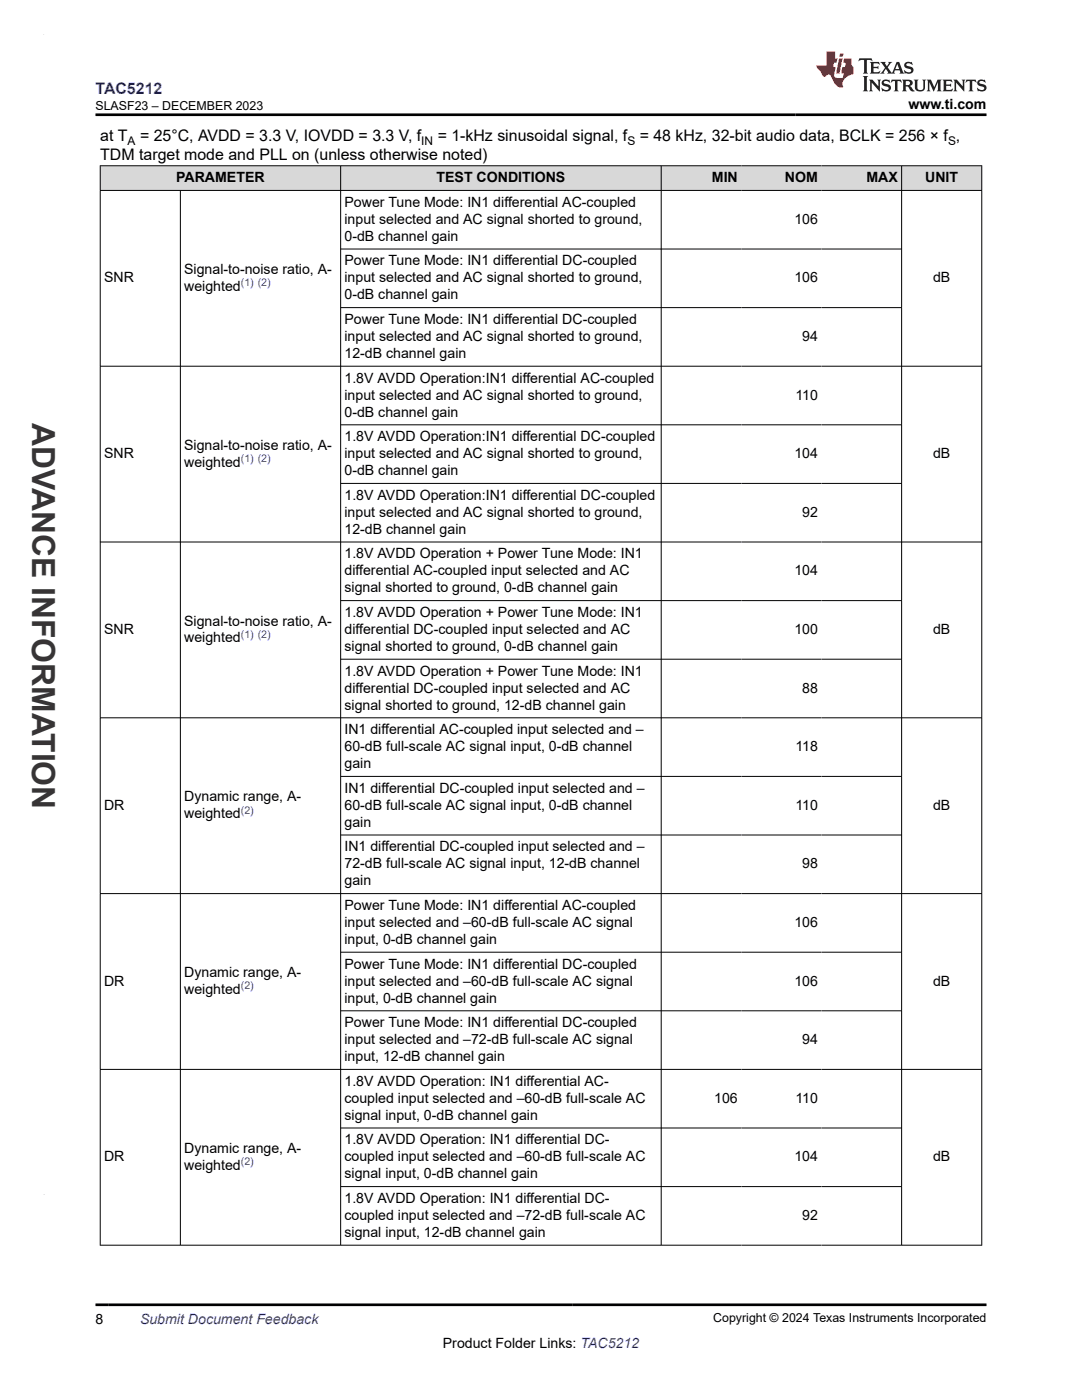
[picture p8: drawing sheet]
<svg xmlns="http://www.w3.org/2000/svg" width="216mm" height="279mm" viewBox="0 0 216 279" stroke-linecap="round" stroke-linejoin="round" font-family="sans-serif">
<defs><g id="words">
<text font-size="6.3" fill="#373435" x="6.4" y="84.5" transform="rotate(90 6.4 84.5)">ADVANCE INFORMATION</text>
<text font-size="3.2" fill="#00f" x="19.1" y="18.7">TAC5212</text>
<g font-size="3.2">
<text x="20" y="28.2">at T</text>
<text x="27.9" y="28.2">= 25°C, AVDD = 3.3 V, IOVDD = 3.3 V, f</text>
<text x="87.3" y="28.2">= 1-kHz sinusoidal signal, f</text>
<text x="127.7" y="28.2">= 48 kHz, 32-bit audio data, BCLK = 256 × f ,</text>
<text x="20" y="32">TDM target mode and PLL on (unless otherwise noted)</text>
</g>
<g font-size="2.8">
<text x="181.3" y="21.8">www.ti.com</text>
<text x="35.2" y="36.4">PARAMETER</text>
<text x="68.7" y="41.3">Power Tune Mode: IN1 differential AC-coupled</text>
<text x="87.1" y="36.4">TEST CONDITIONS</text>
<text x="142" y="36.4">MIN</text>
<text x="156.6" y="36.4">NOM</text>
<text x="172.9" y="36.4">MAX</text>
<text x="184.6" y="36.4">UNIT</text>
<text x="68.7" y="44.7">input selected and AC signal shorted to ground,</text>
<text x="158.5" y="44.7">106</text>
<text x="68.7" y="48.1">0-dB channel gain</text>
<text x="68.7" y="53">Power Tune Mode: IN1 differential DC-coupled</text>
<text x="20.8" y="56.4">SNR</text>
<text x="36.8" y="54.7">Signal-to-noise ratio, A-</text>
<text x="36.8" y="58.1">weighted</text>
<text x="68.7" y="56.4">input selected and AC signal shorted to ground,</text>
<text x="68.7" y="59.7">0-dB channel gain</text>
<text x="158.5" y="56.4">106</text>
<text x="186.2" y="56.4">dB</text>
<text x="68.7" y="64.7">Power Tune Mode: IN1 differential DC-coupled</text>
<text x="68.7" y="68.1">input selected and AC signal shorted to ground,</text>
<text x="68.7" y="71.4">12-dB channel gain</text>
<text x="160.1" y="68.1">94</text>
<text x="68.7" y="76.4">1.8V AVDD Operation:IN1 differential AC-coupled</text>
<text x="68.7" y="79.7">input selected and AC signal shorted to ground,</text>
<text x="68.7" y="83.1">0-dB channel gain</text>
<text x="158.7" y="79.7">110</text>
<text x="36.8" y="89.7">Signal-to-noise ratio, A-</text>
<text x="68.7" y="88.1">1.8V AVDD Operation:IN1 differential DC-coupled</text>
<text x="20.8" y="91.4">SNR</text>
<text x="36.8" y="93.1">weighted</text>
<text x="68.7" y="91.4">input selected and AC signal shorted to ground,</text>
<text x="68.7" y="94.8">0-dB channel gain</text>
<text x="158.5" y="91.4">104</text>
<text x="186.2" y="91.4">dB</text>
<text x="68.7" y="99.7">1.8V AVDD Operation:IN1 differential DC-coupled</text>
<text x="68.7" y="103.1">input selected and AC signal shorted to ground,</text>
<text x="68.7" y="106.5">12-dB channel gain</text>
<text x="160.1" y="103.1">92</text>
<text x="68.7" y="111.4">1.8V AVDD Operation + Power Tune Mode: IN1</text>
<text x="68.7" y="114.8">differential AC-coupled input selected and AC</text>
<text x="68.7" y="118.2">signal shorted to ground, 0-dB channel gain</text>
<text x="158.5" y="114.8">104</text>
<text x="36.8" y="124.8">Signal-to-noise ratio, A-</text>
<text x="68.7" y="123.1">1.8V AVDD Operation + Power Tune Mode: IN1</text>
<text x="20.8" y="126.5">SNR</text>
<text x="36.8" y="128.2">weighted</text>
<text x="68.7" y="126.5">differential DC-coupled input selected and AC</text>
<text x="68.7" y="129.9">signal shorted to ground, 0-dB channel gain</text>
<text x="158.5" y="126.5">100</text>
<text x="186.2" y="126.5">dB</text>
<text x="68.7" y="134.8">1.8V AVDD Operation + Power Tune Mode: IN1</text>
<text x="68.7" y="138.2">differential DC-coupled input selected and AC</text>
<text x="68.7" y="141.6">signal shorted to ground, 12-dB channel gain</text>
<text x="160.1" y="138.2">88</text>
<text x="68.7" y="146.5">IN1 differential AC-coupled input selected and –</text>
<text x="68.7" y="149.9">60-dB full-scale AC signal input, 0-dB channel</text>
<text x="158.7" y="149.9">118</text>
<text x="68.7" y="153.3">gain</text>
<text x="20.8" y="161.6">DR</text>
<text x="36.8" y="159.9">Dynamic range, A-</text>
<text x="68.7" y="158.2">IN1 differential DC-coupled input selected and –</text>
<text x="68.7" y="161.6">60-dB full-scale AC signal input, 0-dB channel</text>
<text x="158.7" y="161.6">110</text>
<text x="186.2" y="161.6">dB</text>
<text x="36.8" y="163.3">weighted</text>
<text x="68.7" y="165">gain</text>
<text x="68.7" y="169.9">IN1 differential DC-coupled input selected and –</text>
<text x="68.7" y="173.3">72-dB full-scale AC signal input, 12-dB channel</text>
<text x="160.1" y="173.3">98</text>
<text x="68.7" y="176.7">gain</text>
<text x="68.7" y="181.6">Power Tune Mode: IN1 differential AC-coupled</text>
<text x="68.7" y="185">input selected and –60-dB full-scale AC signal</text>
<text x="158.5" y="185">106</text>
<text x="68.7" y="188.4">input, 0-dB channel gain</text>
<text x="20.8" y="196.7">DR</text>
<text x="36.8" y="195">Dynamic range, A-</text>
<text x="68.7" y="193.3">Power Tune Mode: IN1 differential DC-coupled</text>
<text x="68.7" y="196.7">input selected and –60-dB full-scale AC signal</text>
<text x="158.5" y="196.7">106</text>
<text x="186.2" y="196.7">dB</text>
<text x="36.8" y="198.4">weighted</text>
<text x="68.7" y="200.1">input, 0-dB channel gain</text>
<text x="68.7" y="205">Power Tune Mode: IN1 differential DC-coupled</text>
<text x="68.7" y="208.4">input selected and –72-dB full-scale AC signal</text>
<text x="160.1" y="208.4">94</text>
<text x="68.7" y="211.8">input, 12-dB channel gain</text>
<text x="68.7" y="216.7">1.8V AVDD Operation: IN1 differential AC-</text>
<text x="68.7" y="220.1">coupled input selected and –60-dB full-scale AC</text>
<text x="142.5" y="220.1">106</text>
<text x="158.7" y="220.1">110</text>
<text x="68.7" y="223.5">signal input, 0-dB channel gain</text>
<text x="20.8" y="231.8">DR</text>
<text x="36.8" y="230.1">Dynamic range, A-</text>
<text x="36.8" y="233.5">weighted</text>
<text x="68.7" y="228.4">1.8V AVDD Operation: IN1 differential DC-</text>
<text x="68.7" y="231.8">coupled input selected and –60-dB full-scale AC</text>
<text x="158.5" y="231.8">104</text>
<text x="186.2" y="231.8">dB</text>
<text x="68.7" y="235.2">signal input, 0-dB channel gain</text>
<text x="68.7" y="240.1">1.8V AVDD Operation: IN1 differential DC-</text>
<text x="68.7" y="243.5">coupled input selected and –72-dB full-scale AC</text>
<text x="160.1" y="243.5">92</text>
<text x="68.7" y="246.9">signal input, 12-dB channel gain</text>
<text x="19.1" y="264.2">8</text>
<text x="88.4" y="269">Product Folder Links: TAC5212</text>
</g>
<text font-size="2.8" fill="#00f" x="27.9" y="264.2">Submit Document Feedback</text>
<g font-size="2.5">
<text x="19.1" y="21.9">SLASF23 – DECEMBER 2023</text>
<text x="142.3" y="263.9">Copyright © 2024 Texas Instruments Incorporated</text>
</g>
<g font-size="2.4">
<text x="25.5" y="28.9">A</text>
<text x="84.1" y="28.9">IN</text>
<text x="125.2" y="28.9">S</text>
<text x="189.2" y="28.9">S</text>
</g>
<g font-size="2.1" fill="#00f">
<text x="48.1" y="57.1">(1) (2)</text>
<text x="48.1" y="92.2">(1) (2)</text>
<text x="48.1" y="127.3">(1) (2)</text>
<text x="48.1" y="162.4">(2)</text>
<text x="48.1" y="197.4">(2)</text>
<text x="48.1" y="232.5">(2)</text>
</g>
</g></defs>
<g fill="#d8d8d8">
<path d="M20 33.1h175.9v4.9h-175.9z" fill-rule="evenodd"/>
<path d="M20.1 33.1h47.8v4.8h-47.8z" fill-rule="evenodd"/>
<path d="M68 33.1h63.9v4.8h-63.9z" fill-rule="evenodd"/>
<path d="M132 33.1h15.9v4.8h-15.9z" fill-rule="evenodd"/>
<path d="M147.9 33.1h16v4.8h-16z" fill-rule="evenodd"/>
<path d="M163.9 33.1h15.9v4.8h-15.9z" fill-rule="evenodd"/>
<path d="M180 33.1h15.8v4.8h-15.8z" fill-rule="evenodd"/>
</g>
<g fill="none" stroke="#000" stroke-width=".2">
<path d="M19.9 33.1h176.1M19.9 38h176.1M20 33v215.6M36 38v210.6M68 33v215.6M131.9 33v215.6M179.9 33v215.6M195.9 33v215.6M68 49.7h112M19.9 73.1h176.1M68 61.4h112M68 84.8h112"/>
<path d="M68 96.5h112M19.9 108.2h176.1M68 119.9h112M68 131.6h112M19.9 143.3h176.1M68 154.9h112M19.9 178.3h176.1M68 166.6h112M68 190h112M19.9 213.4h176.1M68 201.7h112M68 225.1h112"/>
<path d="M68 236.8h112M19.9 248.5h176.1"/>
</g>
<path d="M171.5 11.6l-.2 .6 .5-.2h.6v.1v2.2l-.2 .4h1l-.2-.4v-2.2v-.1h.5l.6 .2-.2-.6zM173.6 12.4l.2 .3v1.6l-.2 .4h1.9l.1-.6a1.08 1.08 0 0 1-1.3 .2v-.7h.6l.4 .2v-.7l-.4 .2h-.6v-.5l.2-.2a1 1 0 0 1 1 .3l-.1-.5zM175.7 12.4l.9 1.1-1 1.2h.9l-.2-.2 .5-.8 .4 .8-.2 .2h1.6l-.2-.2 .2-.5h.9l.1 .5-.1 .2h.9l-.2-.4-.8-1.9h-.5l-.9 2.1-.9-1.1 .9-1h-.8l.2 .2-.4 .6-.4-.6 .2-.2zM179 12.8l.4 1h-.7zM180.7 12.5a.65 .65 0 0 0-.2 .7 .65 .65 0 0 0 .6 .5l.6 .1 .1 .3a.79 .79 0 0 1-.7 .4 .79 .79 0 0 1-.7-.5l.1 .7 .2-.1a.93 .93 0 0 0 1.1 0 .93 .93 0 0 0 .4-.9 1.46 1.46 0 0 0-1.2-.6l-.1-.3a1.09 1.09 0 0 1 1.2 .2l-.2-.6-.1 .1-.5-.2zM172.2 15.2l.2 .4v2.2l-.2 .4h1l-.2-.4v-2.2l.2-.4zM173.4 15.9l.2 .4v1.5l-.2 .4h.8l-.3-.4 .1-1.3 1.6 1.8v-2l.2-.4h-.7l.1 .2 .1 1.1-1.2-1.3zM176.2 16a.65 .65 0 0 0-.2 .8 .65 .65 0 0 0 .6 .4l.6 .2 .1 .2a.79 .79 0 0 1-.7 .4 .79 .79 0 0 1-.7-.5l.1 .7 .2-.1a.93 .93 0 0 0 1.1 .1 .93 .93 0 0 0 .4-1 1.46 1.46 0 0 0-1.2-.5l-.1-.4a1.09 1.09 0 0 1 1.2 .2l-.1-.6-.2 .1-.5-.1zM177.9 15.9l-.1 .6a.63 .63 0 0 1 .8-.3v1.6l-.3 .4h1l-.2-.4v-1.6a.66 .66 0 0 1 .8 .3l-.1-.6zM180 15.9l.2 .4v1.5l-.2 .4h1l-.2-.2-.1-.7h.5l.1 .2a.79 .79 0 0 0 1.2 .6l-1-.9a.61 .61 0 0 0 .6-.6 .61 .61 0 0 0-.5-.7zM180.8 16.2h.1a.47 .47 0 0 1 .5 .1 .47 .47 0 0 1 .1 .5l-.1 .1-.7 .1zM182.3 15.9l.2 .2a2.27 2.27 0 0 0 .4 2 1.04 1.04 0 0 0 1.7-.7v-1.3l.2-.2h-.8l.2 .4v1.1a.6 .6 0 0 1-.6 .6 .6 .6 0 0 1-.6-.6v-1.1l.3-.4zM184.9 15.9l.2 .4v1.5l-.2 .4h.8l-.3-.4v-1.4l.9 1.9 .9-1.9v1.4l-.3 .4h1l-.2-.4v-1.5l.2-.4h-.8l-.7 1.5-.6-1.5zM188.1 15.9l.2 .4v1.5l-.2 .4h1.9l.1-.6a1.09 1.09 0 0 1-1.3 .2v-.7h.6l.4 .2v-.6l-.4 .2h-.6v-.6l.2-.1a1.01 1.01 0 0 1 1 .3l-.1-.6zM190.2 15.9l.3 .4v1.5l-.3 .4h.8l-.2-.4v-1.3l1.6 1.8v-2l.2-.4h-.7l.2 .2v1.1l-1.2-1.3zM192.8 15.9l-.1 .6a.63 .63 0 0 1 .8-.3v1.6l-.3 .4h1l-.2-.4v-1.6a.66 .66 0 0 1 .8 .3l-.1-.6zM195.2 16a.65 .65 0 0 0-.2 .8 .65 .65 0 0 0 .6 .4l.6 .2 .2 .2a.79 .79 0 0 1-.7 .4 .79 .79 0 0 1-.7-.5l.1 .7 .2-.1a.93 .93 0 0 0 1 .1 .93 .93 0 0 0 .5-1 1.46 1.46 0 0 0-1.3-.5v-.4a1.09 1.09 0 0 1 1.2 .2l-.2-.6-.2 .1-.5-.1z" fill="#231f20"/>
<path d="M164.9 10.3v2.7h-2l.1 .4 .8 1a.95 .95 0 0 0 1 .9 .59 .59 0 0 1 .5-.4 .59 .59 0 0 1 .5 .3l.4 .8a1.59 1.59 0 0 0 2.1 1.4 1.61 1.61 0 0 1 1-2.3l1-.3-.1-1.5a1.59 1.59 0 0 1-.3-1.7h-1.5l-.2 .9h.6l-.2 .9h-.5l-.2 .9v.3l.4 .1-.1 .9h-.7a.73 .73 0 0 1-1-.7l.3-1.5h-.5l.1-.9h.5l.2-.9h-.5v-1.3zM167.4 11.6l-.6 3.1h.7l.6-3.1zM167.6 10.7l-.1 .6h.7l.1-.6z" fill="#ed1c24"/>
<path d="M19.1 22.9h177.8M19.1 260.4h177.8" fill="none" stroke="#000" stroke-width=".53"/>
<path d="M8.7 6.9h.1" fill="none" stroke="#373435" stroke-width=".2"/>
<use href="#words"/>
</svg>
